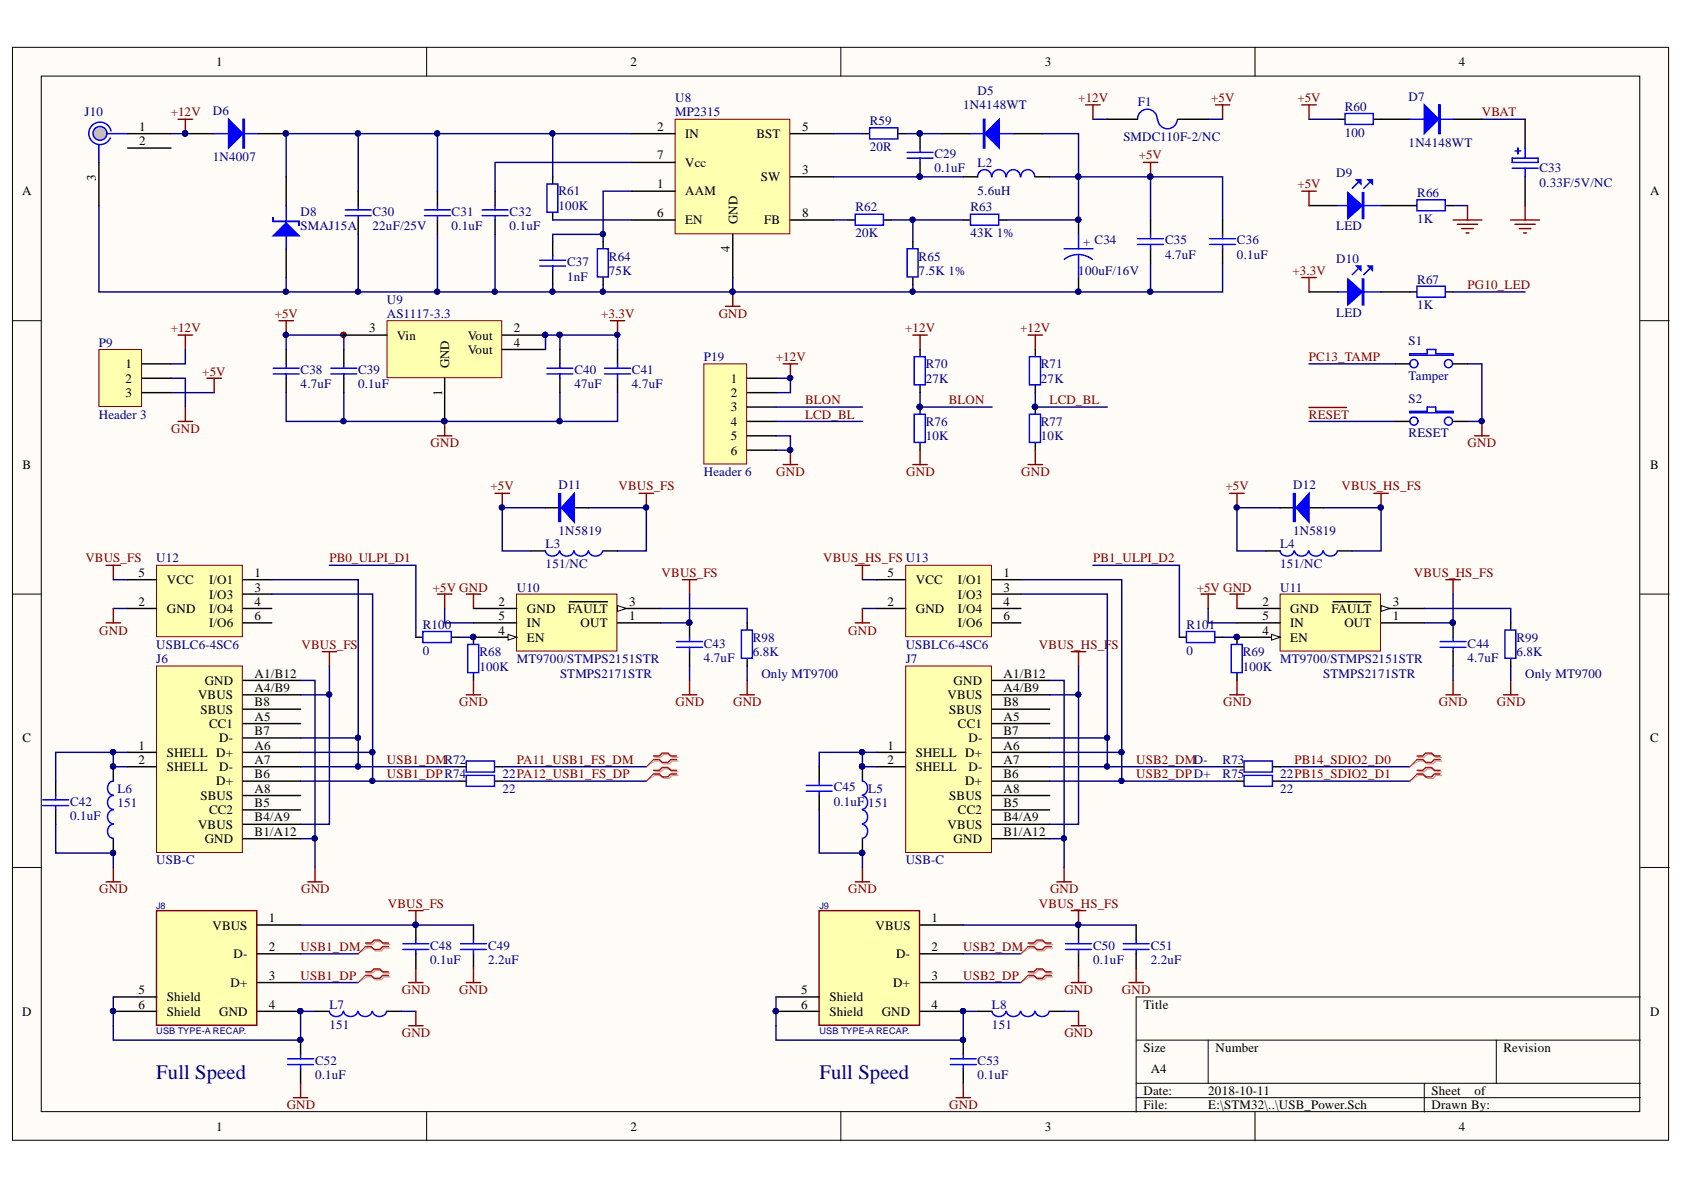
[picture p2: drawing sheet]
<svg xmlns="http://www.w3.org/2000/svg" width="297mm" height="210mm" viewBox="0 0 297 210" stroke-linecap="round" stroke-linejoin="round" font-family="sans-serif">
<defs><g id="words">
<g font-size="3.6" fill="#000080">
<text x="27.6" y="190.3">Full Speed</text>
<text x="144.5" y="190.3">Full Speed</text>
</g>
<g font-size="2.3">
<text x="38.1" y="11.7">1</text>
<text x="111.2" y="11.7">2</text>
<text x="184.3" y="11.7">3</text>
<text x="257.3" y="11.7">4</text>
<text x="24.5" y="23.1">1</text>
<text x="115.9" y="23.1">2</text>
<text x="141.5" y="23.1">5</text>
<text x="24.5" y="25.6">2</text>
<text x="115.9" y="28.1">7</text>
<text x="120.9" y="24.3">IN</text>
<text x="120.9" y="29.4">Vcc</text>
<text x="133.5" y="24.3">BST</text>
<text x="3.9" y="34.5">A</text>
<text x="16.9" y="31.9" transform="rotate(-90 16.9 31.9)">3</text>
<text x="115.9" y="33.2">1</text>
<text x="120.9" y="34.5">AAM</text>
<text x="134.2" y="31.9">SW</text>
<text x="141.5" y="30.7">3</text>
<text x="291.1" y="34.5">A</text>
<text x="115.9" y="38.3">6</text>
<text x="120.9" y="39.5">EN</text>
<text x="130.1" y="39.5" transform="rotate(-90 130.1 39.5)">GND</text>
<text x="134.8" y="39.5">FB</text>
<text x="141.5" y="38.3">8</text>
<text x="128.7" y="44.5" transform="rotate(-90 128.7 44.5)">4</text>
<text x="65.1" y="58.6">3</text>
<text x="70" y="59.9">Vin</text>
<text x="82.5" y="59.9">Vout</text>
<text x="90.7" y="58.6">2</text>
<text x="22.2" y="65">1</text>
<text x="79.2" y="65" transform="rotate(-90 79.2 65)">GND</text>
<text x="82.5" y="62.4">Vout</text>
<text x="90.7" y="61.2">4</text>
<text x="22.2" y="67.5">2</text>
<text x="22.2" y="70">3</text>
<text x="78" y="69.9" transform="rotate(-90 78 69.9)">1</text>
<text x="128.9" y="67.5">1</text>
<text x="128.9" y="70">2</text>
<text x="128.9" y="72.6">3</text>
<text x="128.9" y="75.1">4</text>
<text x="128.9" y="77.6">5</text>
<text x="4" y="82.7">B</text>
<text x="128.9" y="80.2">6</text>
<text x="291.1" y="82.7">B</text>
<text x="24.4" y="101.7">5</text>
<text x="44.9" y="101.7">1</text>
<text x="156.5" y="101.7">5</text>
<text x="177" y="101.7">1</text>
<text x="24.4" y="106.9">2</text>
<text x="29.4" y="103">VCC</text>
<text x="36.9" y="103">I/O1</text>
<text x="36.9" y="105.6">I/O3</text>
<text x="44.9" y="104.3">3</text>
<text x="44.9" y="106.9">4</text>
<text x="88" y="106.9">2</text>
<text x="111" y="106.9">3</text>
<text x="156.5" y="106.9">2</text>
<text x="161.5" y="103">VCC</text>
<text x="169" y="103">I/O1</text>
<text x="169" y="105.6">I/O3</text>
<text x="177" y="104.3">3</text>
<text x="177" y="106.9">4</text>
<text x="222.7" y="106.9">2</text>
<text x="245.7" y="106.9">3</text>
<text x="29.4" y="108.1">GND</text>
<text x="36.9" y="108.1">I/O4</text>
<text x="36.9" y="110.7">I/O6</text>
<text x="44.9" y="109.4">6</text>
<text x="88" y="109.4">5</text>
<text x="88" y="111.9">4</text>
<text x="92.9" y="108.1">GND</text>
<text x="92.9" y="110.7">IN</text>
<text x="92.9" y="113.2">EN</text>
<text x="100.1" y="108.1">FAULT</text>
<text x="102.4" y="110.7">OUT</text>
<text x="111" y="109.4">1</text>
<text x="161.5" y="108.1">GND</text>
<text x="169" y="108.1">I/O4</text>
<text x="169" y="110.7">I/O6</text>
<text x="177" y="109.4">6</text>
<text x="222.7" y="109.4">5</text>
<text x="222.7" y="111.9">4</text>
<text x="227.6" y="108.1">GND</text>
<text x="227.6" y="110.7">IN</text>
<text x="227.6" y="113.2">EN</text>
<text x="234.9" y="108.1">FAULT</text>
<text x="237.1" y="110.7">OUT</text>
<text x="245.7" y="109.4">1</text>
<text x="44.9" y="119.5">A1/B12</text>
<text x="177" y="119.5">A1/B12</text>
<text x="34.9" y="123.3">VBUS</text>
<text x="35.4" y="125.9">SBUS</text>
<text x="36.1" y="120.8">GND</text>
<text x="44.9" y="122.1">A4/B9</text>
<text x="44.9" y="124.6">B8</text>
<text x="167.1" y="123.3">VBUS</text>
<text x="167.4" y="125.9">SBUS</text>
<text x="168.2" y="120.8">GND</text>
<text x="177" y="122.1">A4/B9</text>
<text x="177" y="124.6">B8</text>
<text x="4" y="130.9">C</text>
<text x="36.9" y="128.4">CC1</text>
<text x="38.6" y="130.9">D-</text>
<text x="44.9" y="127.1">A5</text>
<text x="44.9" y="129.7">B7</text>
<text x="169" y="128.4">CC1</text>
<text x="170.8" y="130.9">D-</text>
<text x="177" y="127.1">A5</text>
<text x="177" y="129.7">B7</text>
<text x="291.1" y="130.9">C</text>
<text x="24.4" y="132.2">1</text>
<text x="24.4" y="134.7">2</text>
<text x="29.4" y="133.5">SHELL D+</text>
<text x="29.4" y="136">SHELL</text>
<text x="38.6" y="136">D-</text>
<text x="44.9" y="132.2">A6</text>
<text x="44.9" y="134.7">A7</text>
<text x="44.9" y="137.3">B6</text>
<text x="156.5" y="132.2">1</text>
<text x="156.5" y="134.7">2</text>
<text x="161.5" y="133.5">SHELL D+</text>
<text x="161.5" y="136">SHELL</text>
<text x="170.8" y="136">D-</text>
<text x="177" y="132.2">A6</text>
<text x="177" y="134.7">A7</text>
<text x="177" y="137.3">B6</text>
<text x="35.4" y="141.1">SBUS</text>
<text x="36.9" y="143.6">CC2</text>
<text x="38.1" y="138.5">D+</text>
<text x="44.9" y="139.8">A8</text>
<text x="44.9" y="142.4">B5</text>
<text x="167.4" y="141.1">SBUS</text>
<text x="169" y="143.6">CC2</text>
<text x="170.2" y="138.5">D+</text>
<text x="177" y="139.8">A8</text>
<text x="177" y="142.4">B5</text>
<text x="34.9" y="146.2">VBUS</text>
<text x="36.1" y="148.7">GND</text>
<text x="44.9" y="147.4">B1/A12</text>
<text x="44.9" y="144.9">B4/A9</text>
<text x="167.1" y="146.2">VBUS</text>
<text x="168.2" y="148.7">GND</text>
<text x="177" y="147.4">B1/A12</text>
<text x="177" y="144.9">B4/A9</text>
<text x="37.5" y="164">VBUS</text>
<text x="47.4" y="162.6">1</text>
<text x="47.4" y="167.8">2</text>
<text x="154.4" y="164">VBUS</text>
<text x="164.3" y="162.6">1</text>
<text x="164.3" y="167.8">2</text>
<text x="41.2" y="169">D-</text>
<text x="47.4" y="172.8">3</text>
<text x="158.1" y="169">D-</text>
<text x="164.3" y="172.8">3</text>
<text x="3.9" y="179.2">D</text>
<text x="24.4" y="175.4">5</text>
<text x="24.4" y="177.9">6</text>
<text x="29.4" y="176.6">Shield</text>
<text x="29.4" y="179.2">Shield</text>
<text x="38.6" y="179.2">GND</text>
<text x="40.7" y="174.1">D+</text>
<text x="47.4" y="177.9">4</text>
<text x="141.3" y="175.4">5</text>
<text x="141.3" y="177.9">6</text>
<text x="146.3" y="176.6">Shield</text>
<text x="146.3" y="179.2">Shield</text>
<text x="155.5" y="179.2">GND</text>
<text x="157.6" y="174.1">D+</text>
<text x="164.3" y="177.9">4</text>
<text x="201.7" y="177.9">Title</text>
<text x="291.1" y="179.2">D</text>
<text x="201.7" y="185.5">Size</text>
<text x="214.4" y="185.5">Number</text>
<text x="265.2" y="185.5">Revision</text>
<text x="203" y="189.3">A4</text>
<text x="201.7" y="193.1">Date:</text>
<text x="201.7" y="195.7">File:</text>
<text x="213.1" y="193.1">2018-10-11</text>
<text x="213.1" y="195.7">E:\STM32\..\USB_Power.Sch</text>
<text x="252.5" y="193.1">Sheet</text>
<text x="252.5" y="195.7">Drawn By:</text>
<text x="260.1" y="193.1">of</text>
<text x="38.1" y="199.5">1</text>
<text x="111.2" y="199.5">2</text>
<text x="184.3" y="199.5">3</text>
<text x="257.3" y="199.5">4</text>
</g>
<g font-size="2.3" fill="#000080">
<text x="119.1" y="18">U8</text>
<text x="172.4" y="16.7">D5</text>
<text x="248.5" y="17.7">D7</text>
<text x="14.9" y="20.5">J10</text>
<text x="37.5" y="20.3">D6</text>
<text x="119.1" y="20.5">MP2315</text>
<text x="153.4" y="22.1">R59</text>
<text x="169.9" y="19.3">1N4148WT</text>
<text x="200.7" y="18.8">F1</text>
<text x="237.2" y="19.5">R60</text>
<text x="37.5" y="28.4">1N4007</text>
<text x="153.4" y="26.6">20R</text>
<text x="164.8" y="27.9">C29</text>
<text x="172.4" y="29.4">L2</text>
<text x="198.1" y="24.8">SMDC110F-2/NC</text>
<text x="237.2" y="24.1">100</text>
<text x="248.5" y="25.9">1N4148WT</text>
<text x="98.5" y="34.5">R61</text>
<text x="164.8" y="30.4">0.1uF</text>
<text x="172.4" y="34.5">5.6uH</text>
<text x="235.7" y="31.2">D9</text>
<text x="250" y="34.7">R66</text>
<text x="271.6" y="30.4">C33</text>
<text x="271.6" y="32.9">0.33F/5V/NC</text>
<text x="53" y="38">D8</text>
<text x="53" y="40.6">SMAJ15A</text>
<text x="65.7" y="38">C30</text>
<text x="65.7" y="40.6">22uF/25V</text>
<text x="79.7" y="38">C31</text>
<text x="79.7" y="40.6">0.1uF</text>
<text x="89.9" y="38">C32</text>
<text x="89.9" y="40.6">0.1uF</text>
<text x="98.5" y="37">100K</text>
<text x="150.9" y="37.3">R62</text>
<text x="150.9" y="41.8">20K</text>
<text x="171.2" y="37.3">R63</text>
<text x="171.2" y="41.8">43K 1%</text>
<text x="235.7" y="40.6">LED</text>
<text x="250" y="39.3">1K</text>
<text x="100" y="47">C37</text>
<text x="107.4" y="46">R64</text>
<text x="162" y="46">R65</text>
<text x="191" y="43.4">+ C34</text>
<text x="205.5" y="43.1">C35</text>
<text x="205.5" y="45.7">4.7uF</text>
<text x="218.2" y="43.1">C36</text>
<text x="218.2" y="45.7">0.1uF</text>
<text x="235.7" y="46.5">D10</text>
<text x="68.2" y="53.6">U9</text>
<text x="100" y="49.5">1nF</text>
<text x="107.4" y="48.5">75K</text>
<text x="162" y="48.5">7.5K 1%</text>
<text x="190.2" y="48.5">100uF/16V</text>
<text x="250" y="50">R67</text>
<text x="68.2" y="56.1">AS1117-3.3</text>
<text x="235.7" y="55.8">LED</text>
<text x="250" y="54.6">1K</text>
<text x="17.4" y="61.2">P9</text>
<text x="53" y="66">C38</text>
<text x="63.2" y="66">C39</text>
<text x="101.3" y="66">C40</text>
<text x="111.5" y="66">C41</text>
<text x="124.1" y="63.7">P19</text>
<text x="163.3" y="65">R70</text>
<text x="183.6" y="65">R71</text>
<text x="248.5" y="60.9">S1</text>
<text x="53" y="68.5">4.7uF</text>
<text x="63.2" y="68.5">0.1uF</text>
<text x="101.3" y="68.5">47uF</text>
<text x="111.5" y="68.5">4.7uF</text>
<text x="163.3" y="67.5">27K</text>
<text x="183.6" y="67.5">27K</text>
<text x="248.5" y="67">Tamper</text>
<text x="248.5" y="71">S2</text>
<text x="17.4" y="73.8">Header 3</text>
<text x="163.3" y="75.1">R76</text>
<text x="163.3" y="77.6">10K</text>
<text x="183.6" y="75.1">R77</text>
<text x="183.6" y="77.6">10K</text>
<text x="248.5" y="77.1">RESET</text>
<text x="124.1" y="84">Header 6</text>
<text x="98.5" y="86.3">D11</text>
<text x="228.1" y="86.3">D12</text>
<text x="98.5" y="94.4">1N5819</text>
<text x="228.1" y="94.4">1N5819</text>
<text x="27.6" y="99.2">U12</text>
<text x="96.2" y="96.6">L3</text>
<text x="96.2" y="100.2">151/NC</text>
<text x="225.8" y="96.6">L4</text>
<text x="225.8" y="100.2">151/NC</text>
<text x="91.2" y="104.3">U10</text>
<text x="225.8" y="104.3">U11</text>
<text x="74.6" y="110.9">R100</text>
<text x="132.8" y="113.2">R98</text>
<text x="209.3" y="110.9">R101</text>
<text x="267.5" y="113.2">R99</text>
<text x="27.6" y="117">J6</text>
<text x="27.6" y="114.5">USBLC6-4SC6</text>
<text x="74.6" y="115.5">0</text>
<text x="84.6" y="115.7">R68</text>
<text x="84.6" y="118.3">100K</text>
<text x="91.2" y="117">MT9700/STMPS2151STR</text>
<text x="98.8" y="119.5">STMPS2171STR</text>
<text x="124.1" y="114.2">C43</text>
<text x="124.1" y="116.8">4.7uF</text>
<text x="132.8" y="115.7">6.8K</text>
<text x="134.3" y="119.5">Only MT9700</text>
<text x="159.8" y="117">J7</text>
<text x="159.8" y="114.5">USBLC6-4SC6</text>
<text x="209.3" y="115.5">0</text>
<text x="219.2" y="115.7">R69</text>
<text x="219.2" y="118.3">100K</text>
<text x="225.8" y="117">MT9700/STMPS2151STR</text>
<text x="233.4" y="119.5">STMPS2171STR</text>
<text x="258.9" y="114.2">C44</text>
<text x="258.9" y="116.8">4.7uF</text>
<text x="267.5" y="115.7">6.8K</text>
<text x="269" y="119.5">Only MT9700</text>
<text x="88.6" y="137.3">22PA12_USB1_FS_DP</text>
<text x="215.7" y="134.7">R73</text>
<text x="215.7" y="137.3">R75</text>
<text x="225.8" y="137.3">22PB15_SDIO2_D1</text>
<text x="12.3" y="142.1">C42</text>
<text x="20.7" y="139.8">L6</text>
<text x="20.7" y="142.4">151</text>
<text x="88.6" y="139.8">22</text>
<text x="147.1" y="139.6">C45</text>
<text x="147.1" y="142.1">0.1uF 151</text>
<text x="153.2" y="139.8">L5</text>
<text x="225.8" y="139.8">22</text>
<text x="12.3" y="144.6">0.1uF</text>
<text x="27.6" y="152.5">USB-C</text>
<text x="159.8" y="152.5">USB-C</text>
<text x="75.9" y="167.5">C48</text>
<text x="86.1" y="167.5">C49</text>
<text x="192.8" y="167.5">C50</text>
<text x="203" y="167.5">C51</text>
<text x="75.9" y="170.1">0.1uF</text>
<text x="86.1" y="170.1">2.2uF</text>
<text x="192.8" y="170.1">0.1uF</text>
<text x="203" y="170.1">2.2uF</text>
<text x="58.1" y="177.9">L7</text>
<text x="175" y="177.9">L8</text>
<text x="58.1" y="181.5">151</text>
<text x="175" y="181.5">151</text>
<text x="55.6" y="187.8">C52</text>
<text x="55.6" y="190.3">0.1uF</text>
<text x="172.4" y="187.8">C53</text>
<text x="172.4" y="190.3">0.1uF</text>
</g>
<g font-size="2.3" fill="#800000">
<text x="190.2" y="18">+12V</text>
<text x="213.6" y="18">+5V</text>
<text x="228.8" y="18">+5V</text>
<text x="30.1" y="20.5">+12V</text>
<text x="261.4" y="20.5">VBAT</text>
<text x="200.9" y="28.1">+5V</text>
<text x="228.8" y="33.2">+5V</text>
<text x="228" y="48.5">+3.3V</text>
<text x="258.9" y="51">PG10_LED</text>
<text x="30.1" y="58.6">+12V</text>
<text x="48.5" y="56.1">+5V</text>
<text x="106.1" y="56.1">+3.3V</text>
<text x="126.8" y="56.1">GND</text>
<text x="159.7" y="58.6">+12V</text>
<text x="180" y="58.6">+12V</text>
<text x="136.8" y="63.7">+12V</text>
<text x="230.9" y="63.7">PC13_TAMP</text>
<text x="35.7" y="66.2">+5V</text>
<text x="142" y="71.3">BLON</text>
<text x="167.4" y="71.3">BLON</text>
<text x="185.1" y="71.3">LCD_BL</text>
<text x="30.2" y="76.4">GND</text>
<text x="142" y="73.8">LCD_BL</text>
<text x="230.9" y="73.8">RESET</text>
<text x="75.9" y="78.9">GND</text>
<text x="136.9" y="84">GND</text>
<text x="159.8" y="84">GND</text>
<text x="180.1" y="84">GND</text>
<text x="258.9" y="78.9">GND</text>
<text x="86.5" y="86.5">+5V</text>
<text x="109.1" y="86.5">VBUS_FS</text>
<text x="216.2" y="86.5">+5V</text>
<text x="236.6" y="86.5">VBUS_HS_FS</text>
<text x="15.1" y="99.2">VBUS_FS</text>
<text x="58.1" y="99.2">PB0_ULPI_D1</text>
<text x="116.7" y="101.7">VBUS_FS</text>
<text x="145.2" y="99.2">VBUS_HS_FS U13</text>
<text x="192.8" y="99.2">PB1_ULPI_D2</text>
<text x="249.4" y="101.7">VBUS_HS_FS</text>
<text x="76.4" y="104.3">+5V GND</text>
<text x="211.1" y="104.3">+5V GND</text>
<text x="17.5" y="111.9">GND</text>
<text x="149.6" y="111.9">GND</text>
<text x="53.2" y="114.5">VBUS_FS</text>
<text x="183.3" y="114.5">VBUS_HS_FS</text>
<text x="81" y="124.6">GND</text>
<text x="119.2" y="124.6">GND</text>
<text x="129.3" y="124.6">GND</text>
<text x="215.7" y="124.6">GND</text>
<text x="253.8" y="124.6">GND</text>
<text x="264" y="124.6">GND</text>
<text x="68.2" y="134.7">USB1_DMR72</text>
<text x="68.2" y="137.3">USB1_DPR74</text>
<text x="91.2" y="134.7">PA11_USB1_FS_DM</text>
<text x="200.4" y="134.7">USB2_DMD-</text>
<text x="200.4" y="137.3">USB2_DPD+</text>
<text x="228.3" y="134.7">PB14_SDIO2_D0</text>
<text x="17.5" y="157.6">GND</text>
<text x="53.1" y="157.6">GND</text>
<text x="68.4" y="160.1">VBUS_FS</text>
<text x="149.6" y="157.6">GND</text>
<text x="183.3" y="160.1">VBUS_HS_FS</text>
<text x="185.2" y="157.6">GND</text>
<text x="53" y="167.8">USB1_DM</text>
<text x="169.9" y="167.8">USB2_DM</text>
<text x="53" y="172.8">USB1_DP</text>
<text x="169.9" y="172.8">USB2_DP</text>
<text x="70.9" y="175.4">GND</text>
<text x="81" y="175.4">GND</text>
<text x="187.7" y="175.4">GND</text>
<text x="197.9" y="175.4">GND</text>
<text x="70.9" y="183">GND</text>
<text x="187.7" y="183">GND</text>
<text x="50.6" y="195.7">GND</text>
<text x="167.4" y="195.7">GND</text>
</g>
<g font-size="1.6" fill="#000080">
<text x="27.6" y="160.3">J8</text>
<text x="144.5" y="160.3">J9</text>
<text x="27.6" y="182.4">USB TYPE-A RECAP.</text>
<text x="144.5" y="182.4">USB TYPE-A RECAP.</text>
</g>
</g></defs>
<g fill="#fffcf8" stroke="#000" stroke-width=".18">
<path d="M2.2 8.3h292.1v192.8h-292.1z"/>
<path d="M7.3 13.4h281.9v182.7h-281.9z"/>
</g>
<g fill="none" stroke="#000" stroke-width=".18">
<path d="M75.3 8.3v5.1M148.3 8.3v5.1M221.4 8.3v5.1M2.2 56.6h5.1M289.3 56.6h5.1M2.2 104.8h5.1M289.3 104.8h5.1M2.2 153h5.1M289.3 153h5.1M289.3 175.9h-88.9v20.3M75.3 196.2v5M148.3 196.2v5"/>
<path d="M200.4 183.5h88.9M200.4 191.1h88.9M200.4 193.6h88.9M213.1 183.5v7.6M221.4 196.2v5M251.2 191.1v5.1M263.9 183.5v7.6"/>
</g>
<circle cx="60.6" cy="59.1" r=".46" fill="#000080" stroke="#000080" stroke-width=".18"/>
<path d="M63.2 33.7v2.6M63.2 38.8v2.5M77.2 33.7v2.6M77.2 38.8v2.5M97.5 31.2v1.3M97.5 37.5v1.3" fill="none" stroke="#000" stroke-width=".25"/>
<path d="M60.9 38h4.6M60.9 37h4.6M63.2 36.3v.7M63.2 38v.8M74.9 38h4.5M74.9 37h4.5M77.2 36.3v.7M77.2 38v.8" fill="none" stroke="#00f" stroke-width=".25"/>
<path d="M96.5 32.5h1.9v4.9h-1.9z" fill="#fff" stroke="#00f" stroke-width=".25"/>
<path d="M87.3 33.7v2.6M87.3 38.8v2.5M106.4 42.6v1.3M106.4 49v1.2" fill="none" stroke="#000" stroke-width=".25"/>
<path d="M85 37h4.6M85 38h4.6M87.3 36.3v.7M87.3 38v.8" fill="none" stroke="#00f" stroke-width=".25"/>
<path d="M105.4 43.9h1.9v5h-1.9z" fill="#fff" stroke="#00f" stroke-width=".25"/>
<path d="M119.1 21h20.2v20.2h-20.2z" fill="#ffffb0" stroke="#800000" stroke-width=".18"/>
<path d="M111.5 23.6h7.6M111.5 28.7h7.6M111.5 33.7h7.6M111.5 38.8h7.6M139.4 23.6h7.6M139.4 38.8h7.6M139.4 31.2h7.6M149.6 38.8h1.3M155.9 38.8h1.3M97.5 42.6v2.5M97.5 47.7v2.5M129.3 41.3v7.7" fill="none" stroke="#000" stroke-width=".25"/>
<path d="M95.2 45.9h4.6M95.2 46.9h4.6M97.5 45.1v.8M97.5 46.9v.8" fill="none" stroke="#00f" stroke-width=".25"/>
<path d="M97.5 38.8h14M111.5 28.7h-24.2v5M97.5 50.2v1.3M106.4 41.3h-8.9v1.3M106.4 50.2v1.3" fill="none" stroke="#000080" stroke-width=".25"/>
<g fill="#000080" stroke="#000080" stroke-width=".18">
<circle cx="106.3" cy="41.3" r=".46"/>
<circle cx="97.4" cy="51.4" r=".46"/>
<circle cx="106.3" cy="51.4" r=".46"/>
</g>
<path d="M150.9 37.8h4.9v1.9h-4.9z" fill="#fff" stroke="#00f" stroke-width=".25"/>
<path d="M152.1 23.6h1.3M158.5 23.6h1.2" fill="none" stroke="#000" stroke-width=".25"/>
<path d="M153.4 22.6h5v1.9h-5z" fill="#fff" stroke="#00f" stroke-width=".25"/>
<path d="M162.3 23.6v2.5M162.3 28.7v2.5M166.1 23.6h5.1M178.8 23.6h5.1" fill="none" stroke="#000" stroke-width=".25"/>
<g fill="#000080" stroke="#000080" stroke-width=".18">
<circle cx="162.2" cy="23.5" r=".47"/>
<circle cx="162.2" cy="31.2" r=".47"/>
</g>
<path d="M160 27.9h4.6M160 26.9h4.6M162.3 26.1v.8M162.3 27.9v.8M171.2 23.6h7.6M173.5 21h.2v5.1h-.2zM173.6 21v5.1" fill="none" stroke="#00f" stroke-width=".25"/>
<path d="M173.7 23.6l2.6-2.6v5.1z" fill="#00f"/>
<path d="M173.7 23.6l2.6-2.6v5.1zM174.9 31.2a1.22 1.22 0 0 0-1.2-1.3 1.22 1.22 0 0 0-1.2 1.3M177.4 31.2a1.23 1.23 0 0 0-1.2-1.3 1.23 1.23 0 0 0-1.2 1.3M180 31.2a1.22 1.22 0 0 0-1.2-1.3 1.22 1.22 0 0 0-1.3 1.3M182.5 31.2a1.22 1.22 0 0 0-1.2-1.3 1.22 1.22 0 0 0-1.2 1.3" fill="none" stroke="#00f" stroke-width=".25"/>
<path d="M169.9 31.2h2.6M169.9 38.8h1.3M176.3 38.8h1.2M182.6 31.2h2.6" fill="none" stroke="#000" stroke-width=".25"/>
<path d="M171.2 37.8h5v1.9h-5z" fill="#fff" stroke="#00f" stroke-width=".25"/>
<path d="M161 42.6v1.3M161 49v1.2" fill="none" stroke="#000" stroke-width=".25"/>
<path d="M160 43.9h1.9v5h-1.9z" fill="#fff" stroke="#00f" stroke-width=".25"/>
<path d="M31.4 21h2.6M32.7 21v2.6M201.7 28.7h2.5M202.9 28.7v2.5M128 54h2.5M129.3 51.5v2.5M150.9 109.9h2.5M152.1 107.3v2.6" fill="none" stroke="#800000" stroke-width=".25"/>
<g fill="#000080" stroke="#000080" stroke-width=".18">
<circle cx="129.2" cy="51.4" r=".46"/>
<circle cx="32.6" cy="23.5" r=".46"/>
<circle cx="162.2" cy="23.5" r=".47"/>
<circle cx="161" cy="38.8" r=".46"/>
<circle cx="161" cy="51.4" r=".46"/>
<circle cx="202.9" cy="31.2" r=".47"/>
<circle cx="77.1" cy="23.5" r=".46"/>
<circle cx="77.1" cy="51.4" r=".46"/>
<circle cx="97.4" cy="23.5" r=".46"/>
<circle cx="152.1" cy="135.2" r=".46"/>
<circle cx="152.1" cy="150.4" r=".47"/>
<circle cx="19.9" cy="150.4" r=".46"/>
<circle cx="19.9" cy="135.2" r=".46"/>
</g>
<path d="M77.2 23.6v10.1M111.5 23.6h-14v7.6M147 23.6h5.1M147 38.8h2.6M157.2 38.8h12.7M159.7 23.6h6.4M161 38.8v3.8M77.2 41.3v10.2M161 50.2v1.3M152.1 107.3h2.6M225.8 135.2h22.9M225.8 137.8h22.9" fill="none" stroke="#000080" stroke-width=".25"/>
<path d="M98.8 61.6v2.6M98.8 66.7v2.6M9.8 137.8v2.5M20 135.2v2.6M144.5 135.2v2.6M152.1 135.2v2.6M218.2 135.2h1.3M224.5 135.2h1.3M9.8 142.9v2.5M20 147.9v2.6M144.5 140.3v2.6M152.1 147.9v2.6" fill="none" stroke="#000" stroke-width=".25"/>
<g fill="none" stroke="#00f" stroke-width=".25">
<path d="M96.5 66h4.5M96.5 64.9h4.5M98.8 64.2v.7M98.8 66v.7M20 137.8a1.25 1.25 0 0 0-1 1.2 1.25 1.25 0 0 0 1 1.2M142.2 139.6h4.6M142.2 138.5h4.6M144.5 137.8v.7M144.5 139.6v.7M152.1 137.8a1.28 1.28 0 0 1 .9 1.2 1.28 1.28 0 0 1-.9 1.2M7.5 142.1h4.6M7.5 141.1h4.6"/>
<path d="M9.8 140.3v.8M9.8 142.1v.8M20 145.4a1.25 1.25 0 0 0-1 1.2 1.25 1.25 0 0 0 1 1.3M20 142.9a1.23 1.23 0 0 0-1 1.2 1.23 1.23 0 0 0 1 1.2M20 140.3a1.24 1.24 0 0 0-1 1.2 1.24 1.24 0 0 0 1 1.3M152.1 140.3a1.26 1.26 0 0 1 .9 1.2 1.26 1.26 0 0 1-.9 1.3M152.1 142.9a1.26 1.26 0 0 1 .9 1.2 1.26 1.26 0 0 1-.9 1.2M152.1 145.4a1.28 1.28 0 0 1 .9 1.2 1.28 1.28 0 0 1-.9 1.3"/>
</g>
<path d="M219.4 134.2h5v2h-5z" fill="#fff" stroke="#00f" stroke-width=".25"/>
<path d="M218.2 137.8h1.3M224.5 137.8h1.3" fill="none" stroke="#000" stroke-width=".25"/>
<path d="M219.4 136.8h5v1.9h-5z" fill="#fff" stroke="#00f" stroke-width=".25"/>
<path d="M20 107.3h2.5" fill="none" stroke="#000080" stroke-width=".25"/>
<path d="M18.7 109.9h2.6M20 107.3v2.6" fill="none" stroke="#800000" stroke-width=".25"/>
<path d="M81 135.2h1.2M87.3 135.2h1.3" fill="none" stroke="#000" stroke-width=".25"/>
<path d="M82.2 134.2h5v2h-5z" fill="#fff" stroke="#00f" stroke-width=".25"/>
<path d="M81 137.8h1.2M87.3 137.8h1.3" fill="none" stroke="#000" stroke-width=".25"/>
<path d="M82.2 136.8h5v1.9h-5z" fill="#fff" stroke="#00f" stroke-width=".25"/>
<path d="M261.4 21h7.6M20 102.3h2.5M152.1 102.3h2.6M88.6 135.2h25.4M88.6 137.8h25.4" fill="none" stroke="#000080" stroke-width=".25"/>
<g fill="none" stroke="#800000" stroke-width=".25">
<path d="M266.5 38.8h5.1M267.2 39.6h3.6M269 36.3v2.5M268 40.3h2M268.8 41.1h.5M18.7 99.7h2.6M20 99.7v2.6M150.9 99.7h2.5M152.1 99.7v2.6M56.8 114.9h2.6M58.1 114.9v2.6M189 114.9h2.5"/>
<path d="M190.2 114.9v2.6M18.7 155.5h2.6M20 153v2.5M150.9 155.5h2.5M152.1 153v2.5"/>
</g>
<path d="M243.6 21h5.1M256.3 21h5.1M269 21v5.1M269 31.2v5.1" fill="none" stroke="#000" stroke-width=".25"/>
<path d="M253.8 18.5h.2v5.1h-.2zM253.9 18.5v5.1M248.7 21h7.6M266.7 27.9h4.6v.8h-4.6zM266.7 29.7h4.6M267.2 26.6h1.1M267.7 26.1v1M269 26.1v1.8M269 29.7v1.5" fill="none" stroke="#00f" stroke-width=".25"/>
<path d="M251.2 18.5l2.6 2.5-2.6 2.6z" fill="#00f"/>
<path d="M251.2 18.5l2.6 2.5-2.6 2.6z" fill="none" stroke="#00f" stroke-width=".25"/>
<path d="M229.6 18.5h2.6M230.9 18.5v2.5" fill="none" stroke="#800000" stroke-width=".25"/>
<path d="M236 21h1.2M242.3 21h1.3" fill="none" stroke="#000" stroke-width=".25"/>
<path d="M237.2 20h5v2h-5z" fill="#fff" stroke="#00f" stroke-width=".25"/>
<path d="M230.9 21h5.1" fill="none" stroke="#000080" stroke-width=".25"/>
<path d="M31.4 59.1h2.6M32.7 59.1v2.5M31.4 74.3h2.6M32.7 71.8v2.5" fill="none" stroke="#800000" stroke-width=".25"/>
<path d="M230.9 36.3h5.1M243.6 36.3h5.1" fill="none" stroke="#000" stroke-width=".25"/>
<path d="M236 36.3h7.6M239.5 32.2l-1 1M241.6 32.2l-1 1" fill="none" stroke="#00f" stroke-width=".25"/>
<path d="M237.8 34l2.5 2.3-2.5 2.2z" fill="#00f"/>
<path d="M237.8 34l2.5 2.3-2.5 2.2zM240.3 34h.3v4.5h-.3zM240.4 34v4.5" fill="none" stroke="#00f" stroke-width=".25"/>
<path d="M241.3 31.7h.8v.8z" fill="#00f"/>
<path d="M241.3 31.7h.8v.8z" fill="none" stroke="#00f" stroke-width=".25"/>
<path d="M239.3 31.7h.7v.8z" fill="#00f"/>
<path d="M239.3 31.7h.7v.8z" fill="none" stroke="#00f" stroke-width=".25"/>
<path d="M248.7 36.3h1.3M255 36.3h1.3" fill="none" stroke="#000" stroke-width=".25"/>
<path d="M249.9 35.2h5v2h-5z" fill="#fff" stroke="#00f" stroke-width=".25"/>
<path d="M229.6 33.7h2.6M230.9 33.7v2.6M256.3 38.8h5.1M257.1 39.6h3.5M258.8 36.3v2.5M257.8 40.3h2.1M258.6 41.1h.5" fill="none" stroke="#800000" stroke-width=".25"/>
<path d="M256.3 36.3h2.5" fill="none" stroke="#000080" stroke-width=".25"/>
<path d="M50.5 31.2v5.1M50.5 43.9v5.1" fill="none" stroke="#000" stroke-width=".25"/>
<path d="M48.2 38.3v.8h4.6v.7v-.7h-4.6zM50.5 36.3v7.6" fill="none" stroke="#00f" stroke-width=".25"/>
<path d="M48.2 41.6l2.3-2.3 2.3 2.3z" fill="#00f"/>
<path d="M37.8 23.6h7.6M42.9 21h.2v5.1h-.2zM43 21v5.1M48.2 41.6l2.3-2.3 2.3 2.3z" fill="none" stroke="#00f" stroke-width=".25"/>
<path d="M32.7 23.6h5.1M45.4 23.6h5.1" fill="none" stroke="#000" stroke-width=".25"/>
<g fill="#000080" stroke="#000080" stroke-width=".18">
<circle cx="32.6" cy="23.5" r=".46"/>
<circle cx="50.4" cy="23.5" r=".47"/>
</g>
<path d="M40.3 21l2.6 2.6-2.6 2.5z" fill="#00f"/>
<path d="M40.3 21l2.6 2.6-2.6 2.5z" fill="none" stroke="#00f" stroke-width=".25"/>
<g fill="#000080" stroke="#000080" stroke-width=".18">
<circle cx="32.6" cy="23.5" r=".46"/>
<circle cx="50.4" cy="23.5" r=".47"/>
<circle cx="190.2" cy="38.8" r=".46"/>
<circle cx="190.2" cy="31.2" r=".46"/>
<circle cx="202.9" cy="31.2" r=".47"/>
<circle cx="202.9" cy="51.4" r=".46"/>
<circle cx="97.4" cy="23.5" r=".46"/>
<circle cx="77.1" cy="23.5" r=".46"/>
<circle cx="63.1" cy="23.5" r=".46"/>
<circle cx="63.1" cy="51.4" r=".46"/>
<circle cx="77.1" cy="51.4" r=".46"/>
<circle cx="87.3" cy="51.4" r=".46"/>
<circle cx="50.4" cy="51.4" r=".46"/>
</g>
<path d="M30.2 23.6h2.5M63.2 23.6h-12.7v7.6M97.5 23.6h-34.3v10.1M183.9 23.6h6.3v7.6h12.7v7.6M185.2 31.2h5v7.6h-12.7M202.9 31.2h12.8v7.6M50.5 49v2.5M63.2 41.3v10.2h24.1M215.7 46.4v5.1h-12.8" fill="none" stroke="#000080" stroke-width=".25"/>
<path d="M77.2 104.8h2.5M78.4 104.8v2.5" fill="none" stroke="#800000" stroke-width=".25"/>
<path d="M91.1 104.8h17.7v10h-17.7z" fill="#ffffb0" stroke="#800000" stroke-width=".18"/>
<path d="M83.5 107.3h7.6M83.5 109.9h7.6M83.5 112.4h7.6" fill="none" stroke="#000" stroke-width=".25"/>
<path d="M89.6 111.9l1.5 .5-1.5 .5z" fill="#fffcf8"/>
<path d="M89.6 111.9l1.5 .5-1.5 .5z" fill="none" stroke="#000" stroke-width=".18"/>
<circle cx="83.5" cy="112.4" r=".46" fill="#000080" stroke="#000080" stroke-width=".18"/>
<path d="M108.9 109.9h7.6M108.9 107.3h7.6" fill="none" stroke="#000" stroke-width=".25"/>
<path d="M108.9 106.8l1.5 .5-1.5 .5z" fill="#fffcf8"/>
<path d="M108.9 106.8l1.5 .5-1.5 .5z" fill="none" stroke="#000" stroke-width=".18"/>
<path d="M83.5 112.4v1.3M83.5 118.7v1.3M100.5 106.1h5.3M105.9 106.1h1.2M121.6 109.9v2.5M121.6 114.9v2.6" fill="none" stroke="#000" stroke-width=".25"/>
<g fill="#000080" stroke="#000080" stroke-width=".18">
<circle cx="83.5" cy="112.4" r=".46"/>
<circle cx="121.6" cy="109.8" r=".47"/>
</g>
<path d="M82.2 104.8h2.6M83.5 104.8v2.5M120.4 122.6h2.5M121.6 120v2.6" fill="none" stroke="#800000" stroke-width=".25"/>
<path d="M119.3 114.2h4.6M119.3 113.2h4.6M121.6 112.4v.8M121.6 114.2v.7" fill="none" stroke="#00f" stroke-width=".25"/>
<path d="M121.6 117.5v2.5" fill="none" stroke="#000080" stroke-width=".25"/>
<path d="M82.5 113.7h1.9v4.9h-1.9z" fill="#fff" stroke="#00f" stroke-width=".25"/>
<circle cx="83.5" cy="112.4" r=".46" fill="#000080" stroke="#000080" stroke-width=".18"/>
<path d="M81 112.4h2.5" fill="none" stroke="#000080" stroke-width=".25"/>
<path d="M120.4 102.3h2.5M121.6 102.3v2.5M211.8 104.8h2.6M213.1 104.8v2.5M82.2 122.6h2.6M83.5 120v2.6" fill="none" stroke="#800000" stroke-width=".25"/>
<path d="M225.8 104.8h17.7v10h-17.7z" fill="#ffffb0" stroke="#800000" stroke-width=".18"/>
<path d="M218.2 107.3h7.6M218.2 109.9h7.6M218.2 112.4h7.6" fill="none" stroke="#000" stroke-width=".25"/>
<path d="M224.3 111.9l1.5 .5-1.5 .5z" fill="#fffcf8"/>
<path d="M224.3 111.9l1.5 .5-1.5 .5z" fill="none" stroke="#000" stroke-width=".18"/>
<circle cx="218.1" cy="112.4" r=".46" fill="#000080" stroke="#000080" stroke-width=".18"/>
<path d="M243.6 109.9h7.6M243.6 107.3h7.6" fill="none" stroke="#000" stroke-width=".25"/>
<path d="M243.6 106.8l1.5 .5-1.5 .5z" fill="#fffcf8"/>
<path d="M243.6 106.8l1.5 .5-1.5 .5z" fill="none" stroke="#000" stroke-width=".18"/>
<path d="M218.2 112.4v1.3M218.2 118.7v1.3M235.1 106.1h5.4M240.6 106.1h1.2M256.3 109.9v2.5M256.3 114.9v2.6" fill="none" stroke="#000" stroke-width=".25"/>
<g fill="#000080" stroke="#000080" stroke-width=".18">
<circle cx="218.1" cy="112.4" r=".46"/>
<circle cx="256.2" cy="109.8" r=".47"/>
</g>
<path d="M216.9 104.8h2.6M218.2 104.8v2.5M255 122.6h2.6M256.3 120v2.6" fill="none" stroke="#800000" stroke-width=".25"/>
<path d="M254 114.2h4.6M254 113.2h4.6M256.3 112.4v.8M256.3 114.2v.7" fill="none" stroke="#00f" stroke-width=".25"/>
<path d="M256.3 117.5v2.5" fill="none" stroke="#000080" stroke-width=".25"/>
<path d="M217.2 113.7h1.9v4.9h-1.9z" fill="#fff" stroke="#00f" stroke-width=".25"/>
<g fill="#000080" stroke="#000080" stroke-width=".18">
<circle cx="218.1" cy="112.4" r=".46"/>
<circle cx="88.5" cy="89.5" r=".46"/>
<circle cx="114" cy="89.5" r=".46"/>
<circle cx="218.1" cy="89.5" r=".46"/>
<circle cx="243.5" cy="89.5" r=".46"/>
</g>
<path d="M215.7 112.4h2.5" fill="none" stroke="#000080" stroke-width=".25"/>
<path d="M87.3 87h2.6M88.6 87v2.6M112.7 87h2.6M114 87v2.6M216.9 87h2.6M218.2 87v2.6M242.3 87h2.6M243.6 87v2.6M255 102.3h2.6M256.3 102.3v2.5M216.9 122.6h2.6M218.2 120v2.6" fill="none" stroke="#800000" stroke-width=".25"/>
<path d="M93.7 97.2h2.5M96.2 89.6h2.6M101.3 89.6h2.5M106.4 97.2h2.5M223.3 97.2h2.5M236 97.2h2.5" fill="none" stroke="#000" stroke-width=".25"/>
<path d="M98.7 97.2a1.27 1.27 0 0 1-1.3 .9 1.27 1.27 0 0 1-1.2-.9M101.2 97.2a1.27 1.27 0 0 1-1.2 .9 1.27 1.27 0 0 1-1.2-.9M103.7 97.2a1.29 1.29 0 0 1-1.2 .9 1.29 1.29 0 0 1-1.2-.9M106.3 97.2a1.29 1.29 0 0 1-1.2 .9 1.29 1.29 0 0 1-1.3-.9M228.3 97.2a1.29 1.29 0 0 1-1.3 .9 1.29 1.29 0 0 1-1.2-.9M230.8 97.2a1.27 1.27 0 0 1-1.2 .9 1.27 1.27 0 0 1-1.2-.9M233.3 97.2a1.27 1.27 0 0 1-1.2 .9 1.27 1.27 0 0 1-1.2-.9M235.9 97.2a1.27 1.27 0 0 1-1.2 .9 1.27 1.27 0 0 1-1.3-.9" fill="none" stroke="#00f" stroke-width=".25"/>
<path d="M101.3 87v5.1l-2.3-2.5z" fill="#00f"/>
<path d="M101.3 87v5.1l-2.3-2.5z" fill="none" stroke="#00f" stroke-width=".25"/>
<path d="M98.5 87h.4v5h-.4z" fill="#00f" stroke="#00f" stroke-width=".18"/>
<path d="M96.2 89.6h-7.6v7.6h5.1M103.8 89.6h10.2v7.6h-5.1" fill="none" stroke="#000080" stroke-width=".25"/>
<g fill="#000080" stroke="#000080" stroke-width=".18">
<circle cx="88.5" cy="89.5" r=".46"/>
<circle cx="114" cy="89.5" r=".46"/>
</g>
<path d="M225.8 89.6h2.6M230.9 89.6h2.5" fill="none" stroke="#000" stroke-width=".25"/>
<path d="M230.9 87v5.1l-2.3-2.5z" fill="#00f"/>
<path d="M236 51.5h7.6M239.5 47.4l-1 1M241.6 47.4l-1 1M230.9 87v5.1l-2.3-2.5z" fill="none" stroke="#00f" stroke-width=".25"/>
<path d="M228.1 87h.4v5h-.4z" fill="#00f" stroke="#00f" stroke-width=".18"/>
<path d="M225.8 89.6h-7.6v7.6h5.1M233.4 89.6h10.2v7.6h-5.1" fill="none" stroke="#000080" stroke-width=".25"/>
<g fill="#000080" stroke="#000080" stroke-width=".18">
<circle cx="218.1" cy="89.5" r=".46"/>
<circle cx="243.5" cy="89.5" r=".46"/>
</g>
<path d="M230.9 51.5h5.1M243.6 51.5h5.1" fill="none" stroke="#000" stroke-width=".25"/>
<path d="M237.8 49.2l2.5 2.3-2.5 2.3z" fill="#00f"/>
<path d="M237.8 49.2l2.5 2.3-2.5 2.3zM240.3 49.2h.3v4.6h-.3zM240.4 49.2v4.6" fill="none" stroke="#00f" stroke-width=".25"/>
<path d="M241.3 46.9h.8v.8z" fill="#00f"/>
<path d="M241.3 46.9h.8v.8z" fill="none" stroke="#00f" stroke-width=".25"/>
<path d="M239.3 46.9h.7v.8z" fill="#00f"/>
<path d="M239.3 46.9h.7v.8z" fill="none" stroke="#00f" stroke-width=".25"/>
<path d="M248.7 51.5h1.3M255 51.5h1.3" fill="none" stroke="#000" stroke-width=".25"/>
<path d="M249.9 50.5h5v1.9h-5z" fill="#fff" stroke="#00f" stroke-width=".25"/>
<path d="M229.6 49h2.6M230.9 49v2.5M77.2 76.9h2.5M78.4 74.3v2.6" fill="none" stroke="#800000" stroke-width=".25"/>
<path d="M256.3 51.5h12.7M60.6 69.3v5" fill="none" stroke="#000080" stroke-width=".25"/>
<path d="M50.5 61.6v2.6M50.5 66.7v2.6M60.6 61.6v2.6M60.6 66.7v2.6" fill="none" stroke="#000" stroke-width=".25"/>
<path d="M48.2 66h4.6M48.2 64.9h4.6M50.5 64.2v.7M50.5 66v.7M58.4 66h4.5M58.4 64.9h4.5M60.6 64.2v.7M60.6 66v.7" fill="none" stroke="#00f" stroke-width=".25"/>
<circle cx="60.6" cy="59.1" r=".46" fill="#800000" stroke="#800000" stroke-width=".18"/>
<g fill="#000080" stroke="#000080" stroke-width=".18">
<circle cx="78.4" cy="74.3" r=".46"/>
<circle cx="60.6" cy="74.3" r=".46"/>
</g>
<path d="M68.3 56.6h20.2v10h-20.2z" fill="#ffffb0" stroke="#800000" stroke-width=".18"/>
<path d="M195.3 21h5.4M207.8 21h5.3M60.6 59.1h7.7M88.6 59.1h7.6M78.4 66.7v7.6M88.6 61.6h7.6M108.9 61.6v2.6M108.9 66.7v2.6" fill="none" stroke="#000" stroke-width=".25"/>
<g fill="#000080" stroke="#000080" stroke-width=".18">
<circle cx="78.4" cy="74.3" r=".46"/>
<circle cx="96.2" cy="59.1" r=".46"/>
<circle cx="98.7" cy="59.1" r=".46"/>
<circle cx="98.7" cy="74.3" r=".46"/>
<circle cx="50.4" cy="59.1" r=".46"/>
<circle cx="60.6" cy="74.3" r=".46"/>
<circle cx="108.9" cy="59.1" r=".46"/>
</g>
<path d="M192.8 21h2.5M213.1 21h2.6M98.8 59.1v2.5M50.5 61.6v-2.5h10.1v2.5M50.5 69.3v5h58.4v-5M96.2 61.6v-2.5h12.7v2.5M98.8 69.3v5" fill="none" stroke="#000080" stroke-width=".25"/>
<path d="M200.7 21a1.73 1.73 0 0 1 1.7-1.7 1.73 1.73 0 0 1 1.7 1.7M204.2 21a1.73 1.73 0 0 0 1.7 1.7 1.73 1.73 0 0 0 1.8-1.6M106.6 66h4.6M106.6 64.9h4.6M108.9 64.2v.7M108.9 66v.7" fill="none" stroke="#00f" stroke-width=".25"/>
<path d="M191.5 18.5h2.6M192.8 18.5v2.5M214.4 18.5h2.5M215.7 18.5v2.5M49.2 56.6h2.6M50.5 56.6v2.5M107.7 56.6h2.5M108.9 56.6v2.5" fill="none" stroke="#800000" stroke-width=".25"/>
<path d="M27.6 160.6h17.7v20.3h-17.7z" fill="#ffffb0" stroke="#800000" stroke-width=".25"/>
<g fill="none" stroke="#000" stroke-width=".25">
<path d="M20 178.4h7.6M20 175.9h7.6M45.4 163.2h7.6M45.4 168.2h7.6M45.4 173.3h7.6M45.4 178.4h7.6M55.6 178.4h2.5M68.3 178.4h2.5M73.3 163.2v2.5M73.3 168.2v2.6M83.5 163.2v2.5M83.5 168.2v2.6"/>
<path d="M53 183.5v2.5M53 188.5v2.6"/>
</g>
<g fill="#000080" stroke="#000080" stroke-width=".18">
<circle cx="53" cy="178.3" r=".46"/>
<circle cx="19.9" cy="178.3" r=".46"/>
<circle cx="73.3" cy="163.1" r=".46"/>
<circle cx="53" cy="183.4" r=".46"/>
</g>
<path d="M20 175.9v5M53 178.4h2.6" fill="none" stroke="#11037f" stroke-width=".25"/>
<g fill="none" stroke="#00f" stroke-width=".25">
<path d="M60.5 178.4a1.27 1.27 0 0 1-1.2 .9 1.27 1.27 0 0 1-1.2-.9M63.1 178.4a1.29 1.29 0 0 1-1.2 .9 1.29 1.29 0 0 1-1.3-.9M65.6 178.4a1.27 1.27 0 0 1-1.2 .9 1.27 1.27 0 0 1-1.2-.9M68.2 178.4a1.27 1.27 0 0 1-1.3 .9 1.27 1.27 0 0 1-1.2-.9M71.1 167.5h4.5M71.1 166.5h4.5M73.3 165.7v.8M73.3 167.5v.7M81.2 167.5h4.6M81.2 166.5h4.6M83.5 165.7v.8M83.5 167.5v.7"/>
<path d="M50.7 187.8h4.6M50.7 186.8h4.6M53 186v.8M53 187.8v.7"/>
</g>
<path d="M53 178.4v5.1h-33v-2.6M53 168.2h10.2M53 173.3h10.2M70.8 178.4h2.5" fill="none" stroke="#000080" stroke-width=".25"/>
<path d="M72.1 173.3h2.5M72.1 160.6h2.5M73.3 160.6v2.6M73.3 170.8v2.5M73.3 178.4v2.5M82.2 173.3h2.6M83.5 170.8v2.5M51.8 193.6h2.5M53 191.1v2.5M72.1 180.9h2.5" fill="none" stroke="#800000" stroke-width=".25"/>
<path d="M144.5 160.6h17.7v20.3h-17.7z" fill="#ffffb0" stroke="#800000" stroke-width=".25"/>
<g fill="none" stroke="#000" stroke-width=".25">
<path d="M136.9 178.4h7.6M136.9 175.9h7.6M162.3 163.2h7.6M162.3 168.2h7.6M162.3 173.3h7.6M162.3 178.4h7.6M172.5 178.4h2.5M185.2 178.4h2.5M190.2 163.2v2.5M190.2 168.2v2.6M200.4 163.2v2.5M200.4 168.2v2.6"/>
<path d="M169.9 183.5v2.5M169.9 188.5v2.6"/>
</g>
<g fill="#000080" stroke="#000080" stroke-width=".18">
<circle cx="169.9" cy="178.3" r=".46"/>
<circle cx="136.8" cy="178.3" r=".46"/>
<circle cx="190.2" cy="163.1" r=".46"/>
<circle cx="169.9" cy="183.4" r=".46"/>
<circle cx="106.3" cy="41.3" r=".46"/>
<circle cx="162.2" cy="31.2" r=".47"/>
<circle cx="50.4" cy="51.4" r=".46"/>
<circle cx="63.1" cy="51.4" r=".46"/>
</g>
<path d="M136.9 175.9v5M169.9 178.4h2.6" fill="none" stroke="#11037f" stroke-width=".25"/>
<g fill="none" stroke="#00f" stroke-width=".25">
<path d="M17.4 25.6v3.1M19.6 23.1a1.98 1.98 0 0 0-2.9-1.3 1.98 1.98 0 0 0-.4 3.2 1.98 1.98 0 0 0 3.2-.7M177.4 178.4a1.29 1.29 0 0 1-1.2 .9 1.29 1.29 0 0 1-1.2-.9M180 178.4a1.27 1.27 0 0 1-1.2 .9 1.27 1.27 0 0 1-1.3-.9M182.5 178.4a1.27 1.27 0 0 1-1.2 .9 1.27 1.27 0 0 1-1.2-.9M185.1 178.4a1.27 1.27 0 0 1-1.3 .9 1.27 1.27 0 0 1-1.2-.9M188 167.5h4.5M188 166.5h4.5M190.2 165.7v.8M190.2 167.5v.7M198.1 167.5h4.6M198.1 166.5h4.6"/>
<path d="M200.4 165.7v.8M200.4 167.5v.7M167.6 187.8h4.6M167.6 186.8h4.6M169.9 186v.8M169.9 187.8v.7"/>
</g>
<path d="M17.4 36.3v15.2h45.8M111.5 33.7h-5.1v8.9M147 31.2h22.9M169.9 178.4v5.1h-33v-2.6M169.9 168.2h10.2M169.9 173.3h10.2M187.7 178.4h2.5" fill="none" stroke="#000080" stroke-width=".25"/>
<path d="M189 173.3h2.5M189 160.6h2.5M190.2 160.6v2.6M190.2 170.8v2.5M190.2 178.4v2.5M199.1 173.3h2.6M200.4 170.8v2.5M168.6 193.6h2.6M169.9 191.1v2.5M189 180.9h2.5" fill="none" stroke="#800000" stroke-width=".25"/>
<circle cx="17.6" cy="23.5" r="1.23" fill="#c0c0c0" stroke="#00f" stroke-width=".25"/>
<path d="M19 23.6h3.5" fill="none" stroke="#00f" stroke-width=".25"/>
<path d="M17.4 28.7v7.6M22.5 23.6h7.7M22.5 26.1h7.7" fill="none" stroke="#000" stroke-width=".25"/>
<path d="M17.4 61.6h7.6v10.1h-7.6z" fill="#ffffb0" stroke="#800000" stroke-width=".18"/>
<path d="M25.1 64.2h5.1M25.1 66.7h5.1M25.1 69.3h5.1" fill="none" stroke="#000" stroke-width=".25"/>
<path d="M30.2 66.7h2.5v5.1M30.2 69.3h7.6M32.7 61.6v2.6h-2.5" fill="none" stroke="#000080" stroke-width=".25"/>
<path d="M36.5 66.7h2.5M37.8 66.7v2.6" fill="none" stroke="#800000" stroke-width=".25"/>
<path d="M124.1 64.2h7.6v17.6h-7.6z" fill="#ffffb0" stroke="#800000" stroke-width=".18"/>
<path d="M131.8 66.7h5.1M131.8 69.3h5.1M131.8 71.8h5.1M131.8 74.3h5.1M131.8 76.9h5.1M131.8 79.4h5.1M162.3 61.6v1.3M162.3 68v1.3" fill="none" stroke="#000" stroke-width=".25"/>
<path d="M161 59.1h2.6M162.3 59.1v2.5" fill="none" stroke="#800000" stroke-width=".25"/>
<path d="M161.2 62.9h2v5h-2z" fill="#fff" stroke="#00f" stroke-width=".25"/>
<path d="M138.1 64.2h2.6M139.4 64.2v2.5M139.4 79.4v2.5M138.1 81.9h2.6" fill="none" stroke="#800000" stroke-width=".25"/>
<g fill="#000080" stroke="#000080" stroke-width=".18">
<circle cx="139.4" cy="66.7" r=".46"/>
<circle cx="139.4" cy="79.4" r=".46"/>
<circle cx="162.2" cy="71.8" r=".47"/>
</g>
<path d="M136.9 66.7h2.5v2.6h-2.5M136.9 76.9h2.5v2.5h-2.5M136.9 71.8h15.2M136.9 74.3h15.2" fill="none" stroke="#000080" stroke-width=".25"/>
<path d="M162.3 71.8v1.3M162.3 78.1v1.3" fill="none" stroke="#000" stroke-width=".25"/>
<path d="M161.2 73.1h2v4.9h-2z" fill="#fff" stroke="#00f" stroke-width=".25"/>
<circle cx="162.2" cy="71.8" r=".47" fill="#000080" stroke="#000080" stroke-width=".18"/>
<path d="M162.3 69.3v2.5h12.7" fill="none" stroke="#000080" stroke-width=".25"/>
<path d="M181.3 59.1h2.6M182.6 59.1v2.5" fill="none" stroke="#800000" stroke-width=".25"/>
<path d="M182.6 61.6v1.3M182.6 68v1.3" fill="none" stroke="#000" stroke-width=".25"/>
<path d="M181.6 62.9h1.9v5h-1.9z" fill="#fff" stroke="#00f" stroke-width=".25"/>
<path d="M182.6 71.8v1.3M182.6 78.1v1.3" fill="none" stroke="#000" stroke-width=".25"/>
<circle cx="182.6" cy="71.8" r=".47" fill="#000080" stroke="#000080" stroke-width=".18"/>
<path d="M181.6 73.1h1.9v4.9h-1.9z" fill="#fff" stroke="#00f" stroke-width=".25"/>
<g fill="#000080" stroke="#000080" stroke-width=".18">
<circle cx="182.6" cy="71.8" r=".47"/>
<circle cx="190.2" cy="38.8" r=".46"/>
<circle cx="190.2" cy="51.4" r=".46"/>
<circle cx="87.3" cy="51.4" r=".46"/>
<circle cx="97.4" cy="51.4" r=".46"/>
<circle cx="106.3" cy="51.4" r=".46"/>
<circle cx="129.2" cy="51.4" r=".46"/>
<circle cx="161" cy="51.4" r=".46"/>
<circle cx="202.9" cy="51.4" r=".46"/>
<circle cx="73.3" cy="163.1" r=".46"/>
<circle cx="190.2" cy="163.1" r=".46"/>
<circle cx="261.3" cy="74.3" r=".46"/>
</g>
<path d="M87.3 41.3v10.2h42v-2.5M202.9 46.4v5.1h-73.6M182.6 69.3v2.5h12.7M230.9 64.2h15.2M230.9 74.3h15.2M258.8 64.2h2.6v10.1h-2.6M53 163.2h30.5M169.9 163.2h30.5" fill="none" stroke="#000080" stroke-width=".25"/>
<path d="M162.3 79.4v2.5M182.6 79.4v2.5M230.9 71.9h2.7M233.7 71.9h1.1M234.9 71.9h1.3M236.2 71.9h1.3M260.1 76.9h2.6M261.4 74.3v2.6M161 81.9h2.6M181.3 81.9h2.6" fill="none" stroke="#800000" stroke-width=".25"/>
<path d="M190.2 38.8v2.5M202.9 38.8v2.5M215.7 38.8v2.5M190.2 49v2.5M202.9 43.9v2.5M215.7 43.9v2.5M246.1 64.2h2.6M246.1 74.3h2.6M256.3 64.2h2.5M256.3 74.3h2.5M131.8 109.9v1.2M131.8 116.2v1.3" fill="none" stroke="#000" stroke-width=".25"/>
<g fill="none" stroke="#00f" stroke-width=".25">
<path d="M187.7 43.9h5.1M190.2 44.9a4 4 0 0 1 2.5 .9M190.2 44.9a4 4 0 0 0-2.5 .8M190.2 41.3v2.6M190.2 44.9v4.1M200.7 43.1h4.5M200.7 42.1h4.5M202.9 41.3v.8M202.9 43.1v.8M213.4 43.1h4.5M213.4 42.1h4.5M215.7 41.3v.8"/>
<path d="M215.7 43.1v.8M248.7 62.4h3v-.8h1.6v.8h3v.3h-7.6zM248.7 72.6h3v-.8h1.6v.8h3v.2h-7.6z"/>
<circle cx="249.4" cy="64.1" r=".72"/>
<circle cx="249.4" cy="74.3" r=".71"/>
<circle cx="255.5" cy="64.1" r=".72"/>
<circle cx="255.5" cy="74.3" r=".71"/>
</g>
<g fill="none" stroke="#d0a19e" stroke-width=".25">
<path d="M115.5 133.6h1l.6-.5h1l.5 .5h1M115.5 134.2h1l.6 .5h1l.5-.5h1M115.5 136.1h1l.6-.5h1l.5 .5h1M115.5 136.8h1l.6 .5h1l.5-.5h1M250.2 133.6h1l.5-.5h1.1l.5 .5h1M250.2 134.2h1l.5 .5h1.1l.5-.5h1M250.2 136.1h1l.5-.5h1.1l.5 .5h1M250.2 136.8h1l.5 .5h1.1l.5-.5h1M64.7 166.6h1l.5-.5h1.1l.5 .5h1M64.7 167.2h1l.5 .5h1.1l.5-.5h1M64.7 171.7h1l.5-.5h1.1l.5 .5h1M64.7 172.3h1l.5 .5h1.1l.5-.5h1"/>
<path d="M181.6 166.6h1l.5-.5h1l.5 .5h1.1M181.6 167.2h1l.5 .5h1l.5-.5h1.1M181.6 171.7h1l.5-.5h1l.5 .5h1.1M181.6 172.3h1l.5 .5h1l.5-.5h1.1"/>
</g>
<path d="M115.5 134.2l-1.5 1M115.5 136.8l-1.5 1M250.2 134.2l-1.5 1M250.2 136.8l-1.5 1M64.7 167.2l-1.5 1M64.7 172.3l-1.5 1M181.6 167.2l-1.5 1M181.6 172.3l-1.5 1" fill="none" stroke="#d0a19e" stroke-width=".18"/>
<g fill="none" stroke="#f00" stroke-width=".25">
<path d="M115.3 133.3h1l.5-.5h1l.5 .5h1M115.3 134h1l.5 .5h1l.5-.5h1M115.3 135.9h1l.5-.5h1l.5 .5h1M115.3 136.5h1l.5 .5h1l.5-.5h1M250 133.3h1l.5-.5h1l.5 .5h1M250 134h1l.5 .5h1l.5-.5h1M250 135.9h1l.5-.5h1l.5 .5h1M250 136.5h1l.5 .5h1l.5-.5h1M64.5 166.3h1l.5-.5h1l.5 .5h1M64.5 167h1l.5 .5h1l.5-.5h1M64.5 171.4h1l.5-.5h1l.5 .5h1M64.5 172h1l.5 .6h1l.5-.6h1"/>
<path d="M181.3 166.3h1.1l.5-.5h1l.5 .5h1M181.3 167h1.1l.5 .5h1l.5-.5h1M181.3 171.4h1.1l.5-.5h1l.5 .5h1M181.3 172h1.1l.5 .6h1l.5-.6h1"/>
</g>
<path d="M115.3 134l-1.3 1.2M115.3 136.5l-1.3 1.3M250 134l-1.3 1.2M250 136.5l-1.3 1.3M64.5 167l-1.3 1.2M64.5 172l-1.3 1.3M181.3 167l-1.2 1.2M181.3 172l-1.2 1.3" fill="none" stroke="#f00" stroke-width=".18"/>
<path d="M130.8 111.1h1.9v5h-1.9z" fill="#fff" stroke="#00f" stroke-width=".25"/>
<path d="M130.5 122.6h2.6M131.8 120v2.6" fill="none" stroke="#800000" stroke-width=".25"/>
<path d="M116.5 107.3h15.3v2.6M121.6 104.8v5.1h-5.1M131.8 117.5v2.5M256.3 104.8v5.1h-5.1" fill="none" stroke="#000080" stroke-width=".25"/>
<g fill="#000080" stroke="#000080" stroke-width=".18">
<circle cx="121.6" cy="109.8" r=".47"/>
<circle cx="256.2" cy="109.8" r=".47"/>
</g>
<path d="M266.5 109.9v1.2M266.5 116.2v1.3" fill="none" stroke="#000" stroke-width=".25"/>
<path d="M265.5 111.1h1.9v5h-1.9z" fill="#fff" stroke="#00f" stroke-width=".25"/>
<path d="M265.2 122.6h2.5M266.5 120v2.6" fill="none" stroke="#800000" stroke-width=".25"/>
<path d="M251.2 107.3h15.3v2.6M266.5 117.5v2.5" fill="none" stroke="#000080" stroke-width=".25"/>
<path d="M27.6 117.5h15.2v32.9h-15.2z" fill="#ffffb0" stroke="#800000" stroke-width=".18"/>
<g fill="none" stroke="#000" stroke-width=".25">
<path d="M22.5 132.7h5.1M22.5 135.2h5.1M42.9 120h10.1M42.9 122.6h10.1M42.9 127.6h10.1M42.9 132.7h10.1M42.9 135.2h10.1M42.9 137.8h10.1M42.9 130.2h10.1M42.9 125.1h10.1M42.9 140.3h10.1M42.9 147.9h10.1"/>
<path d="M42.9 145.4h10.1M42.9 142.9h10.1"/>
</g>
<path d="M58.1 117.5v27.9h-5.1M78.4 107.3v2.6h5.1M213.1 107.3v2.6h5.1M20 132.7v2.5h2.5M22.5 132.7h-12.7v5.1M53 120h2.6v27.9h-2.6M53 122.6h5.1M53 132.7h12.7M53 130.2h10.2M9.8 145.4v5.1h10.2v2.5M55.6 147.9v5.1" fill="none" stroke="#000080" stroke-width=".25"/>
<g fill="#000080" stroke="#000080" stroke-width=".18">
<circle cx="58" cy="122.5" r=".46"/>
<circle cx="55.5" cy="147.9" r=".46"/>
<circle cx="65.7" cy="132.7" r=".46"/>
<circle cx="63.1" cy="130.1" r=".46"/>
<circle cx="19.9" cy="150.4" r=".46"/>
<circle cx="19.9" cy="132.7" r=".46"/>
<circle cx="19.9" cy="135.2" r=".46"/>
</g>
<path d="M54.3 155.5h2.5M55.6 153v2.5" fill="none" stroke="#800000" stroke-width=".25"/>
<path d="M159.7 117.5h15.2v32.9h-15.2z" fill="#ffffb0" stroke="#800000" stroke-width=".18"/>
<g fill="none" stroke="#000" stroke-width=".25">
<path d="M154.7 132.7h5M154.7 135.2h5M175 120h10.2M175 122.6h10.2M175 127.6h10.2M175 132.7h10.2M175 135.2h10.2M175 137.8h10.2M175 130.2h10.2M175 125.1h10.2M175 140.3h10.2M175 147.9h10.2"/>
<path d="M175 145.4h10.2M175 142.9h10.2"/>
</g>
<path d="M190.2 117.5v27.9h-5M152.1 132.7v2.5h2.6M154.7 132.7h-10.2v2.5M185.2 120h2.5v27.9h-2.5M185.2 122.6h5M185.2 130.2h10.1M185.2 132.7h12.7M144.5 142.9v7.6h7.6v2.5M187.7 147.9v5.1" fill="none" stroke="#000080" stroke-width=".25"/>
<g fill="#000080" stroke="#000080" stroke-width=".18">
<circle cx="190.2" cy="122.5" r=".46"/>
<circle cx="187.6" cy="147.9" r=".46"/>
<circle cx="195.3" cy="130.1" r=".46"/>
<circle cx="152.1" cy="150.4" r=".47"/>
<circle cx="152.1" cy="132.7" r=".47"/>
<circle cx="152.1" cy="135.2" r=".46"/>
<circle cx="197.8" cy="132.7" r=".46"/>
</g>
<path d="M186.4 155.5h2.6M187.7 153v2.5" fill="none" stroke="#800000" stroke-width=".25"/>
<path d="M27.6 99.7h15.2v12.6h-15.2z" fill="#ffffb0" stroke="#800000" stroke-width=".18"/>
<path d="M22.5 102.3h5.1M22.5 107.3h5.1M42.9 102.3h5M42.9 107.3h5M42.9 104.8h5M42.9 109.9h5" fill="none" stroke="#000" stroke-width=".25"/>
<path d="M159.7 99.7h15.2v12.6h-15.2z" fill="#ffffb0" stroke="#800000" stroke-width=".18"/>
<path d="M73.3 112.4h1.3M79.7 112.4h1.3M154.7 102.3h5M154.7 107.3h5M175 102.3h5.1M175 107.3h5.1M175 104.8h5.1M175 109.9h5.1" fill="none" stroke="#000" stroke-width=".25"/>
<path d="M47.9 102.3h15.3v32.9M47.9 104.8h17.8v33M180.1 104.8h15.2v30.4M180.1 102.3h17.8v35.5M53 135.2h28M53 137.8h28M185.2 137.8h33M185.2 135.2h33" fill="none" stroke="#000080" stroke-width=".25"/>
<g fill="#000080" stroke="#000080" stroke-width=".18">
<circle cx="197.8" cy="137.7" r=".46"/>
<circle cx="195.3" cy="135.2" r=".46"/>
<circle cx="195.3" cy="130.1" r=".46"/>
<circle cx="197.8" cy="132.7" r=".46"/>
<circle cx="63.1" cy="135.2" r=".46"/>
<circle cx="63.1" cy="130.1" r=".46"/>
<circle cx="65.7" cy="132.7" r=".46"/>
<circle cx="65.7" cy="137.7" r=".46"/>
</g>
<path d="M74.6 111.4h5v1.9h-5z" fill="#fff" stroke="#00f" stroke-width=".25"/>
<path d="M58.1 99.7h15.2v12.7" fill="none" stroke="#000080" stroke-width=".25"/>
<path d="M208 112.4h1.3M214.4 112.4h1.3" fill="none" stroke="#000" stroke-width=".25"/>
<path d="M209.3 111.4h5v1.9h-5z" fill="#fff" stroke="#00f" stroke-width=".25"/>
<path d="M192.8 99.7h15.2v12.7" fill="none" stroke="#000080" stroke-width=".25"/>
<use href="#words"/>
</svg>
